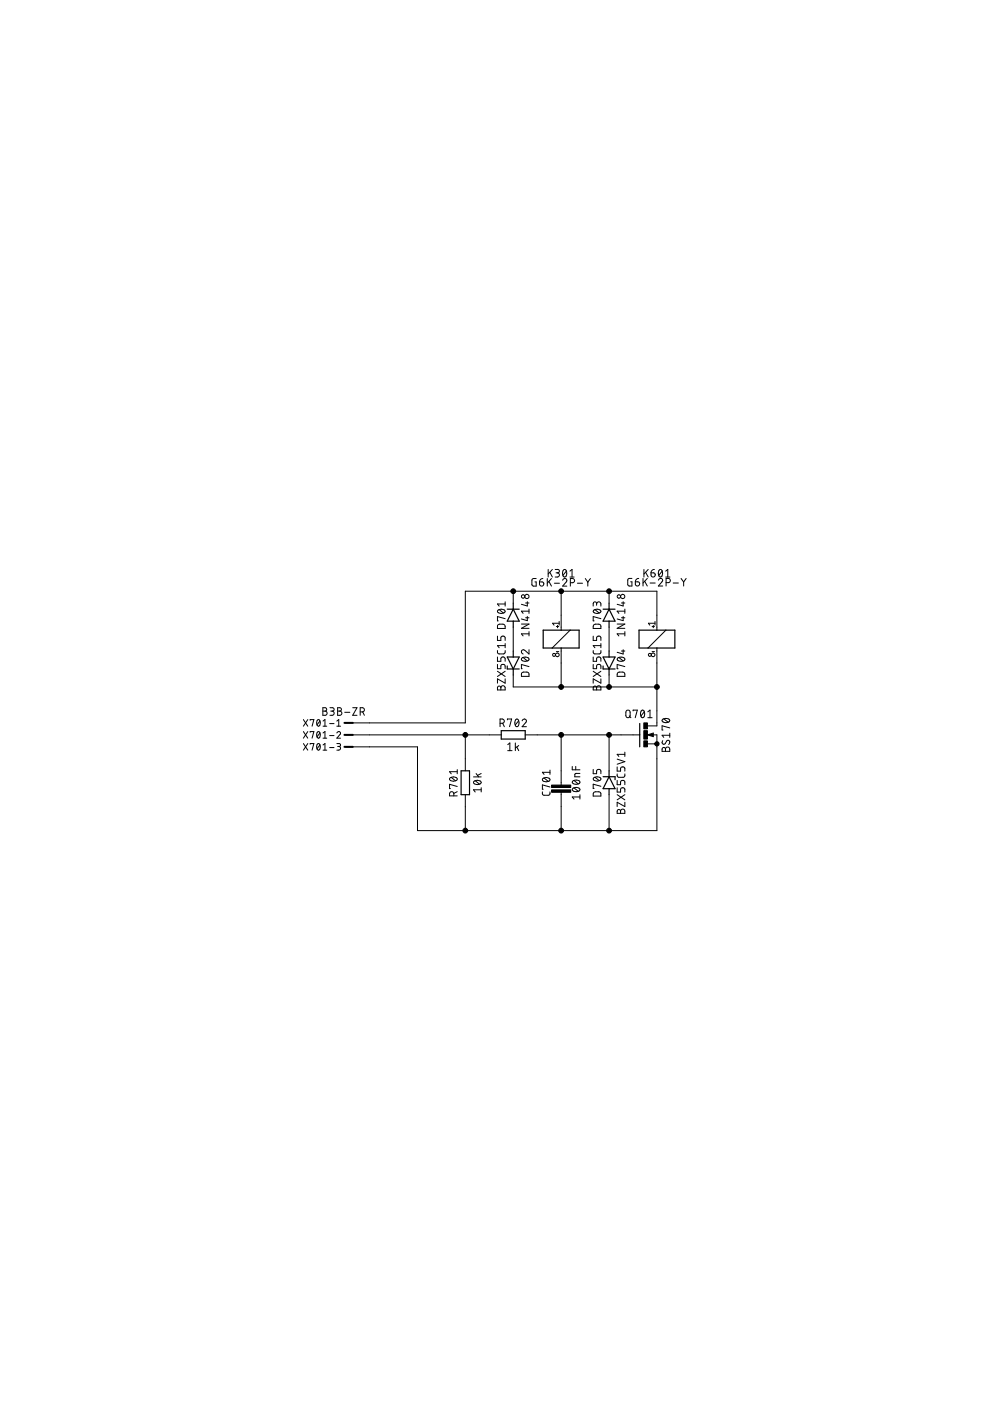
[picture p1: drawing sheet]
<svg xmlns="http://www.w3.org/2000/svg" width="210mm" height="297mm" viewBox="0 0 210 297" stroke-linecap="round" stroke-linejoin="round" font-family="sans-serif">
<g fill="none" stroke="#000" stroke-width=".21">
<path d="M105.5 139.3v.9h.7v-.5a.46 .46 0 0 1 .4-.4 .46 .46 0 0 1 .5 .4v.5M105.5 137.9v.5l.3 .2h1.1l.2-.2v-.5M105.5 134.9v.9h.7v-.6a.46 .46 0 0 1 .4-.3 .46 .46 0 0 1 .5 .3v.6M105.6 129.4a1.03 1.03 0 0 1 1.5 .2 .97 .97 0 0 1-1.6 0zM105.6 132.5l1.2-.1 .3 .2v.6h-1.6zM105.8 129.2l.9 .8M107.1 128.1h-1.6l.3 .4M107.1 127.6v.9M107.1 136.4v.9M107.1 131.2l-1.6-.5v.9h.1M107.1 136.9h-1.6l.3 .4M108.8 125.3v2.6"/>
<path d="M108.8 133v5M110.6 132.3h1.6l-1.6 .9h1.6M110.7 139.5a.98 .98 0 0 1 1.5 .3 .95 .95 0 0 1-1.6 0zM110.9 139.4l.9 .7M111.4 131h.8M111.4 127.8h.8M111.8 130.7v.9l-1.2-.4M111.8 127.6v.9l-1.2-.4M112.2 137.8v.9l-.9-.8a.45 .45 0 0 0-.7 .1 .45 .45 0 0 0 .3 .7M112.2 134.4h-1.6l.3 .4M112.2 129.1v.9M112.2 133.9v.9"/>
<path d="M112.2 129.6h-1.6l.3 .4M113.7 122.7h-.7l-.2 .2v1.2l.2 .1 .7 .1v-.9h-.3M114.4 123.4h.5a.45 .45 0 0 1 .4 .5 .45 .45 0 0 1-.5 .4 .45 .45 0 0 1-.4-.5zM115.1 122.7l-.4 .1-.3 .6M116 122.7v1.6M116.2 120.7v1.6M116.4 123.3l.5 1M116.6 121.3l.5 1M116.9 122.7l-.9 1M117.1 120.7l-.9 1M117.5 123.7h1.1M117.7 120.7h.6a.36 .36 0 0 1 .3 .4 .36 .36 0 0 1-.3 .4h-.4"/>
<path d="M118 132.8h.5M118 138.2h.5M118.2 121.5a.44 .44 0 0 1 .4 .4 .44 .44 0 0 1-.4 .4h-.5M118.2 132.6v.5M118.6 132.1h-1.4l.3 .4M118.6 131.8v.7M119 125.3v8.3M119 137.4v8.2M119.3 123a.44 .44 0 0 1 .6-.3 .44 .44 0 0 1 .2 .7l-.8 .9h.9M119.5 120.8l.2-.1a.95 .95 0 0 1 0 1.6 .98 .98 0 0 1-.2-1.5zM120.1 121.1l-.7 .9M120.8 122.3h.9"/>
<path d="M120.8 121.1l.5-.4v1.6M120.9 133.6l-3.8 3.8M120.9 123.5h.5a.44 .44 0 0 0 .4-.4 .44 .44 0 0 0-.4-.4h-.5v1.6M122.4 123.7h1.1M124.1 122.7l.5 .7M124.6 123.4v.9M125.2 122.7l-.6 .7M125.8 139.3v.9h.7v-.5a.47 .47 0 0 1 .4-.4 .47 .47 0 0 1 .5 .4v.5M125.8 137.9v.5l.3 .2h1.1l.2-.2v-.5M125.8 134.9v.9h.7v-.6a.47 .47 0 0 1 .4-.3 .47 .47 0 0 1 .5 .3v.6M125.9 129.4a1.02 1.02 0 0 1 1.5 .2 .97 .97 0 0 1-1.6 0zM125.9 132.5l1.2-.1 .3 .2v.6h-1.6z"/>
<path d="M126.1 129.2l.9 .8M126.5 128.1a.46 .46 0 0 1 .4-.5 .46 .46 0 0 1 .5 .5v.4M126.5 128.3v-.3a.36 .36 0 0 0-.4-.4 .36 .36 0 0 0-.3 .4v.5M127.4 136.9h-1.6l.3 .4M127.4 136.4v.9M127.4 131.2l-1.6-.5v.9h.2M129.1 125.3v2.6M129.1 133v5M130.9 132.3h1.6l-1.6 .9h1.6M131 139.5a1 1 0 0 1 1.5 .3 .97 .97 0 0 1-1.6 0zM131.2 139.4l.9 .7M131.8 131h.7"/>
<path d="M131.8 127.8h.7M131.8 138h.7M132.1 130.7v.9l-1.2-.4M132.1 127.6v.9l-1.2-.4M132.1 137.8v.9l-1.2-.4M132.5 134.4h-1.6l.3 .4M132.5 129.6h-1.6l.3 .4M132.5 129.1v.9M132.5 133.9v.9M134 122.6l-.7 .1-.2 .2v1l.2 .3h.7v-.8h-.3M134.7 123.4h.5a.45 .45 0 0 1 .4 .5 .45 .45 0 0 1-.5 .4 .45 .45 0 0 1-.4-.5zM135.4 122.6l-.4 .2-.3 .6"/>
<path d="M136.3 122.6v1.6M136.5 120.7v1.6M136.7 123.3l.5 .9M136.9 121.3l.5 1M137.2 122.6l-.9 1M137.4 120.7l-.9 1M137.8 123.6h1.1M138 121.5h.6a.45 .45 0 0 1 .3 .5 .45 .45 0 0 1-.4 .3 .45 .45 0 0 1-.5-.4zM138.3 132.8h.5M138.3 138.2h.5M138.5 132.6v.5M138.7 120.7l-.4 .2-.3 .6"/>
<path d="M138.9 132.1h-1.4l.3 .4M138.9 131.8v.7M139.3 133.6v-8.3h-40.6v28h-25.4M139.3 137.4v16.5h-2M139.6 123a.44 .44 0 0 1 .6-.4 .44 .44 0 0 1 .2 .8l-.8 .8h.9M139.8 120.8l.2-.1a.95 .95 0 0 1 0 1.6 1 1 0 0 1-.2-1.5zM140.4 121.1l-.7 .9M141.1 122.3h.9M141.1 121.1l.5-.4v1.6M141.2 133.6l-3.8 3.8M141.2 123.5h.5a.44 .44 0 0 0 .4-.4 .44 .44 0 0 0-.4-.5h-.5v1.6M142.7 123.6h1.1"/>
<path d="M144.4 122.6l.5 .8M144.9 123.4v.8M145.5 122.6l-.6 .8M64.3 152.6l1 1.4M64.3 155.1l1 1.4M64.3 157.6l1 1.4M65.3 152.6l-1 1.4M65.3 155.1l-1 1.4M65.3 157.6l-1 1.4M65.8 152.7v-.1h.7l-.3 1.4M65.8 155.3v-.2h.7l-.3 1.4M65.8 157.8v-.2h.7l-.3 1.4"/>
<path d="M67.3 152.7l.2-.1a.83 .83 0 0 1 0 1.4 .88 .88 0 0 1-.2-1.3zM67.3 155.2l.2-.1a.83 .83 0 0 1 0 1.4 .88 .88 0 0 1-.2-1.3zM67.3 157.7l.2-.1a.83 .83 0 0 1 0 1.4 .88 .88 0 0 1-.2-1.3zM67.8 152.9l-.6 .7M67.8 155.4l-.6 .8M67.8 157.9l-.6 .8M68.5 150.1h.4a.36 .36 0 0 1 .4 .3 .36 .36 0 0 1-.4 .4 .44 .44 0 0 1 .5 .4 .44 .44 0 0 1-.5 .5h-.4zM68.5 150.8h.4M68.5 152.9l.4-.3v1.4M68.5 155.4l.4-.3v1.4M68.5 157.9l.4-.3v1.4M68.5 154h.8"/>
<path d="M68.5 156.5h.8M68.5 159h.8M69.9 153.4h.9M69.9 156h.9M69.9 158.5h.9M70 150.1h.5a.36 .36 0 0 1 .3 .3 .36 .36 0 0 1-.3 .4h-.4M70.4 150.8a.44 .44 0 0 1 .4 .4 .44 .44 0 0 1-.4 .5h-.4M71.4 155.4a.39 .39 0 0 1 .6-.3 .39 .39 0 0 1 .1 .6l-.7 .8h.8M71.4 157.6l.6 .1 .2 .2-.2 .3-.4 .1M71.4 154h.8M71.4 152.9l.4-.3v1.4M71.6 150.1h.4a.36 .36 0 0 1 .4 .3 .36 .36 0 0 1-.4 .4 .44 .44 0 0 1 .5 .4 .44 .44 0 0 1-.5 .5h-.4z"/>
<path d="M71.6 150.8h.4M71.8 158.3a.39 .39 0 0 1 .4 .4 .39 .39 0 0 1-.4 .3h-.4M73.1 151h1.1M73.3 155.8h33M74.8 150.1h.9l-.9 1.6h.9M76.4 150.9h.4a.44 .44 0 0 0 .5-.4 .44 .44 0 0 0-.5-.4h-.4v1.6M76.9 150.9l.4 .8M98.7 155.8v7.6M105.5 140.9v.9h.7v-.6a.46 .46 0 0 1 .4-.3 .46 .46 0 0 1 .5 .3v.6M105.5 142.3l1.6 1.1M105.6 145.6l.4-.1 .2 .3a.46 .46 0 0 1 .4-.4 .46 .46 0 0 1 .5 .4v.5h-1.6zM106 153.4h.5a.46 .46 0 0 0 .4-.5 .46 .46 0 0 0-.4-.5h-.5v1.7"/>
<path d="M106.2 145.8v.5M106.6 153.4l.3 .7M107.1 143.9v.9l-1.6-.9v.9M107.1 142.3l-1.6 1.1M107.6 152.6v-.2h.9l-.5 1.7M107.7 157.9l.4-.4v1.7M107.7 159.2h.9M108.8 143.1v2.5h30.5M109.3 157.5v1.7M109.3 152.6l.3-.2a.97 .97 0 0 1 0 1.7 1 1 0 0 1-.3-1.5zM109.6 158.4l.4 .8M110 152.8l-.8 .9"/>
<path d="M110 158.1l-.7 .5M110.7 142.6l1.2-.1 .2 .3 .1 .6h-1.6zM110.7 152.8a.45 .45 0 0 1 .6-.3 .45 .45 0 0 1 .2 .7l-.8 .9h.9M111.4 155.8h24.2M112.2 141.3l-1.6-.4v.9h.1M119 155.8v10.7M125.8 140.9v.9h.7v-.6a.47 .47 0 0 1 .4-.3 .47 .47 0 0 1 .5 .3v.6M125.8 142.3l1.6 1.1M125.9 145.6l.4-.1 .2 .3a.46 .46 0 0 1 .4-.4 .46 .46 0 0 1 .5 .4v.5h-1.6zM126.5 145.8v.5M127.4 143.9v.9l-1.6-.9v.9M127.4 142.3l-1.6 1.1"/>
<path d="M129.1 143.1v2.5M129.1 155.8v7.6M131 142.6l1.2-.1 .2 .3 .1 .6h-1.6zM132.5 141.3l-1.6-.4v.9h.1M132.5 159.5v.9M132.5 159.9h-1.6l.3 .5M132.8 150.7l.4-.1 .3 .1 .1 1a.46 .46 0 0 1-.5 .5 .46 .46 0 0 1-.4-.5zM133.4 151.8l.4 .4M134.2 150.7v-.1h.9l-.4 1.6M136 150.7l.2-.1a.95 .95 0 0 1 0 1.6 1 1 0 0 1-.2-1.5zM136.6 150.9l-.7 .9M137.3 155.8h2v20.3h-50.8v-17.8h-15.2"/>
<path d="M137.3 155.8l1.2-.4v.8zM137.3 157.7h2M137.4 150.9l.4-.3v1.6M137.4 152.2h.9M140.5 158.6l.4-.1 .2 .3a.46 .46 0 0 1 .5-.4 .46 .46 0 0 1 .4 .4v.5h-1.6zM140.5 152.5a1.04 1.04 0 0 1 1.5 .3 .95 .95 0 0 1-1.6 0zM140.5 157a.42 .42 0 0 0-.1 .6 .42 .42 0 0 0 .6 .1l.3-.6a.4 .4 0 0 1 .6 0 .4 .4 0 0 1 0 .6l-.1 .2M140.7 152.4l.9 .7M141.1 158.8v.5M142 155.4v.9M142 154.3l-1.6-.4v.9h.2M142 155.9h-1.6l.3 .4"/>
<path d="M95.4 164.9a1.02 1.02 0 0 1 1.5 .3 .97 .97 0 0 1-1.6 0zM95.7 164.8l.9 .7M96.2 168.7v-.4a.46 .46 0 0 0-.4-.4 .46 .46 0 0 0-.5 .4v.4h1.6M96.9 166.8l-1.6-.5v.9h.2M96.9 167.9l-.7 .3M96.9 163.6h-1.6l.4 .5M96.9 163.2v.9M98.7 168.5v7.6M100.4 164.7h1.6M100.5 165.7a1.04 1.04 0 0 1 1.5 .2 .95 .95 0 0 1-1.6 0zM100.8 165.5l.9 .8M100.9 164l.6 .7"/>
<path d="M102 167.4h-1.6l.4 .5M102 167v.9M102 164l-.8 .4M115 167.9v.5l.4 .2h1l.2-.2v-.5M115.1 165.1a1 1 0 0 1 1.5 .2 .95 .95 0 0 1-1.6 0zM115.4 165l.8 .7M116.6 163.3v.9M116.6 166.9l-1.6-.5v.9h.2M116.6 163.7h-1.6l.4 .5M119 168v8.1M121.3 162.5v.7h1.7M121.5 167.2a1 1 0 0 1 1.5 .2 .97 .97 0 0 1-1.7 0z"/>
<path d="M121.5 165.6a1 1 0 0 1 1.5 .2 .97 .97 0 0 1-1.7 0zM121.7 167l.9 .8M121.7 165.5l.9 .7M122.1 162.5v.7M123 164h-1l-.1 .2v.5h1.1M123 169h-1.7l.4 .4M123 168.5v.9M125.8 163.1v.9h.7v-.5a.47 .47 0 0 1 .4-.4 .47 .47 0 0 1 .5 .4v.5M125.9 164.9a1.04 1.04 0 0 1 1.5 .2 .95 .95 0 0 1-1.6 0zM125.9 168l1.2-.1 .3 .2v.7h-1.6zM126.1 164.8l.9 .7M127.4 166.7l-1.6-.4v.9h.2"/>
<path d="M129.1 168.5v7.6M130.9 167v.9h.7v-.5a.46 .46 0 0 1 .4-.4 .46 .46 0 0 1 .5 .4v.5M130.9 165.5v.9h.7v-.6a.46 .46 0 0 1 .4-.4 .46 .46 0 0 1 .5 .4v.6M130.9 164.1v.5l.3 .2h1l.3-.2v-.5M130.9 162.6v.9h.7v-.5a.46 .46 0 0 1 .4-.4 .46 .46 0 0 1 .5 .4v.5M130.9 168.5l1.6 1.1M130.9 161l1.6 .5-1.6 .5M131 171.7h.4l.2 .3a.46 .46 0 0 1 .4-.5 .46 .46 0 0 1 .5 .5v.4h-1.6zM131.6 172v.4M132.5 170.1v.9l-1.6-.9v.9M132.5 168.5l-1.6 1.1"/>
<circle cx="110.9" cy="126.5" r=".36"/>
<circle cx="111.7" cy="126.5" r=".46"/>
<circle cx="117.5" cy="138.8" r=".31"/>
<circle cx="118.2" cy="138.8" r=".39"/>
<circle cx="131.2" cy="126.5" r=".35"/>
<circle cx="132" cy="126.5" r=".46"/>
<circle cx="137.8" cy="138.8" r=".31"/>
<circle cx="138.5" cy="138.8" r=".39"/>
</g>
<g fill="none" stroke="#000" stroke-width=".25">
<path d="M107.5 129.2h2.6M107.5 139.3h2.6l-1.3 2.5zM108.8 129.2l1.3 2.5h-2.6zM108.8 127.9v1.3M108.8 131.7v1.3M108.8 138v1.3M115.2 133.6h7.6v3.8h-7.6zM127.9 129.2h2.5M127.9 139.3h2.5l-1.3 2.5zM129.1 129.2l1.3 2.5h-2.5zM129.1 127.9v1.3M129.1 131.7v1.3"/>
<path d="M129.1 138v1.3M135.5 133.6h7.6v3.8h-7.6zM106.3 154.9h5.1v1.8h-5.1zM107.5 141.2v.6h2.6M108.8 141.8v1.3M127.9 141.2v.6h2.5M129.1 141.8v1.3M135.6 153.4v4.9M97.8 163.4h1.7v5.1h-1.7zM127.9 164.7h2.5v.6M129.1 163.4v1.3M129.1 167.2v1.3"/>
<path d="M129.1 164.7l1.3 2.5h-2.5z"/>
</g>
<path d="M138.4 155.7l-.5 .1 .5 .1" fill="none" stroke="#000" stroke-width=".32"/>
<g fill="#000" stroke="#000" stroke-width=".21">
<path d="M138.9 157.5a.46 .46 0 0 1 .7-.1 .46 .46 0 0 1-.2 .7 .46 .46 0 0 1-.6-.4h.5h-.5z" fill-rule="evenodd"/>
<circle cx="108.8" cy="125.3" r=".51"/>
<circle cx="119" cy="125.3" r=".51"/>
<circle cx="129.1" cy="125.3" r=".51"/>
<circle cx="98.7" cy="155.8" r=".51"/>
<circle cx="119" cy="155.8" r=".51"/>
<circle cx="119" cy="145.6" r=".51"/>
<circle cx="129.1" cy="155.8" r=".51"/>
<circle cx="129.1" cy="145.6" r=".51"/>
<circle cx="139.3" cy="145.6" r=".51"/>
<circle cx="98.7" cy="176.1" r=".51"/>
<circle cx="119" cy="176.1" r=".51"/>
<circle cx="129.1" cy="176.1" r=".51"/>
</g>
<path d="M136.5 157.1h.8v1.2h-.8zM136.5 153.3h.8v1.2h-.8zM136.5 154.9h.8v1.8h-.8zM116.9 167.5h4.1v.5h-4.1zM116.9 166.5h4.1v.5h-4.1z" fill="#000" stroke="#000" stroke-width=".21"/>
<path d="M73 153.3h1.8M73 155.8h1.8M73 158.3h1.8" fill="none" stroke="#000" stroke-width=".42"/>
</svg>
